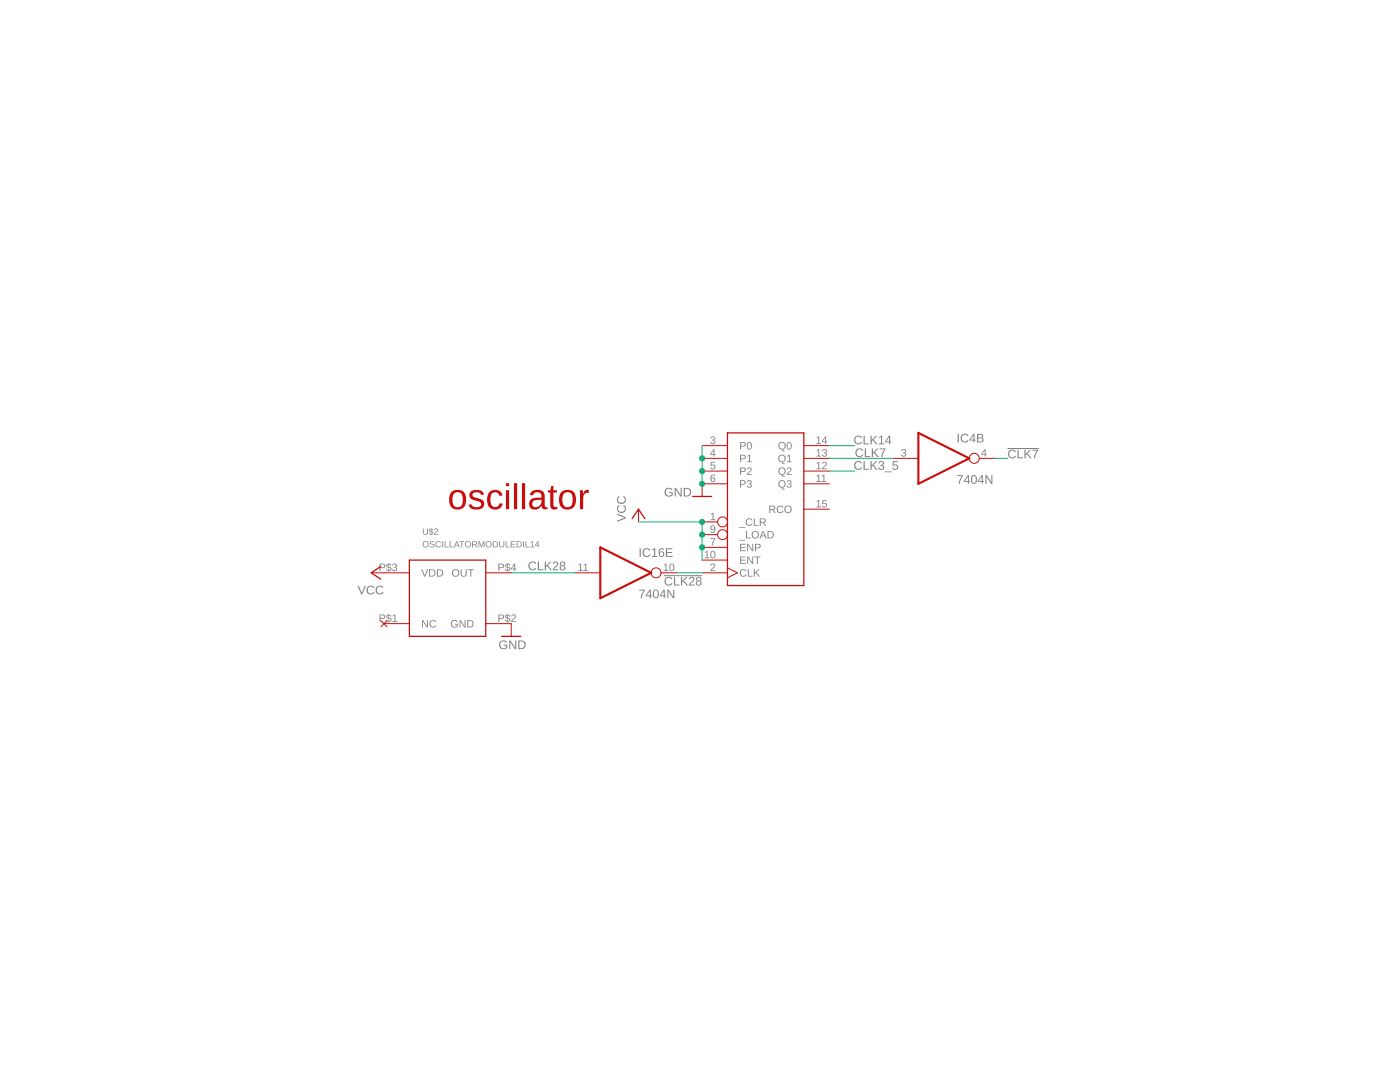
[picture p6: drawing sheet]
<svg xmlns="http://www.w3.org/2000/svg" width="279mm" height="216mm" viewBox="0 0 279 216" stroke-linecap="round" stroke-linejoin="round" font-family="sans-serif">
<g fill="#808080">
<path d="M180 89.7a.43 .43 0 0 1 .7 0 .43 .43 0 0 1-.2 .7 .39 .39 0 0 1 .4 .4 .39 .39 0 0 1-.5 .3l-.5-.2-.1-.2h.2a.3 .3 0 0 0 .4 .3 .3 .3 0 0 0 .2-.5l-.4-.1v-.1a.29 .29 0 0 0 .4-.2 .29 .29 0 0 0-.2-.4 .29 .29 0 0 0-.3 .3h-.2z"/>
<path d="M141.9 87.2a.43 .43 0 0 1 .7-.1 .43 .43 0 0 1-.2 .7 .39 .39 0 0 1 .4 .5 .39 .39 0 0 1-.5 .3l-.5-.2v-.2h.1a.3 .3 0 0 0 .5 .2 .3 .3 0 0 0 .1-.4l-.4-.1v-.2a.29 .29 0 0 0 .4-.1 .29 .29 0 0 0-.2-.4 .29 .29 0 0 0-.3 .3h-.2z"/>
<path d="M141.8 92.2h.9v.1h-.7v.5a.5 .5 0 0 1 .7 .2 .5 .5 0 0 1-.3 .7 .5 .5 0 0 1-.6-.4l.5 .2a.34 .34 0 0 0 .2-.5 .34 .34 0 0 0-.5 0h-.2z"/>
<path d="M141.9 102.6l.5-.3v1.3h.4v.2h-1v-.2h.4v-1.1l-.3 .2z"/>
<path d="M141.8 107.4h1l-.6 1.5h-.1v-.4l.5-.9h-.8z"/>
<path d="M141.9 112.6a.5 .5 0 0 1 .8 .2 .5 .5 0 0 1-.4 .7l-.3 .3h.8v.1h-1l.1-.3 .4-.4a.3 .3 0 0 0 .2-.5 .3 .3 0 0 0-.5 .2l-.2-.1z"/>
<path d="M84.3 108.6a.63 .63 0 0 1 1.2 0 .63 .63 0 0 1-1.2 0zM84.4 108.6a.5 .5 0 0 0 1 0 .5 .5 0 0 0-1 0zM85.9 108.1l.5-.1 .3 .3h-.2a.28 .28 0 0 0-.3-.2 .28 .28 0 0 0-.2 .3 .51 .51 0 0 1 .5 .2 .51 .51 0 0 1 .1 .5l-.2 .1a.55 .55 0 0 1-.7-.3h.2a.33 .33 0 0 0 .4 .2 .33 .33 0 0 0 .2-.3l-.5-.2a.3 .3 0 0 1-.2-.2 .3 .3 0 0 1 .1-.3zM87.1 108.1l.6-.1 .3 .3h-.1a.46 .46 0 0 0-.7 0 .46 .46 0 0 0 0 .7 .46 .46 0 0 0 .7-.2l.1 .1a.63 .63 0 0 1-.9 .2 .63 .63 0 0 1 0-1zM88.3 108h.1v1.2h-.1zM88.7 108h.2v1.1h.6v.1h-.8zM89.7 108h.2v1.1h.6v.1h-.8zM91.1 108h.2l.5 1.2h-.2l-.2-.3h-.5l-.2 .3h-.1zM91.2 108.1l-.3 .6h.5zM91.7 108h1v.1h-.4v1.1h-.2v-1.1h-.4zM92.7 108.6a.65 .65 0 0 1 1.3 0 .65 .65 0 0 1-1.3 0zM92.9 108.6a.47 .47 0 0 0 .9 0 .47 .47 0 0 0-.9 0zM94.2 108h.6a.35 .35 0 0 1 .4 .3 .35 .35 0 0 1-.3 .4l.4 .5h-.2l-.3-.5h-.4v.5h-.2zM94.4 108.1v.5h.4a.23 .23 0 0 0 .2-.2 .23 .23 0 0 0-.2-.3zM95.5 108h.2l.4 1 .4-1h.2v1.2h-.2v-1.1l-.4 1.1h-.1l-.4-1.1v1.1h-.1zM96.9 108.6a.63 .63 0 0 1 1.2 0 .63 .63 0 0 1-1.2 0zM97 108.6a.5 .5 0 0 0 1 0 .5 .5 0 0 0-1 0zM98.4 108h.4a.61 .61 0 0 1 .6 .6 .61 .61 0 0 1-.6 .6h-.4zM98.5 108.1v1a.52 .52 0 0 0 .7-.5 .52 .52 0 0 0-.7-.5zM99.6 108h.2v.8a.34 .34 0 0 0 .3 .3 .34 .34 0 0 0 .4-.3v-.8h.1v.8a.51 .51 0 0 1-.5 .4 .51 .51 0 0 1-.5-.4zM100.9 108h.2v1.1h.6v.1h-.8zM101.9 108h.9v.1h-.7v.4h.7v.2h-.7v.4h.8v.1h-1zM103.1 108h.4a.61 .61 0 0 1 .7 .6 .61 .61 0 0 1-.6 .6h-.5zM103.3 108.1v1a.52 .52 0 0 0 .7-.5 .52 .52 0 0 0-.7-.5zM104.4 108h.2v1.2h-.2zM104.9 108h.1v1.1h.7v.1h-.8zM105.9 108.2l.4-.2v1.1h.3v.1h-.7v-.1h.3v-1l-.3 .2zM107.3 108h.2v.8h.1v.1h-.1v.3h-.2v-.3h-.6zM107.3 108.2l-.4 .6h.4z"/>
<path d="M99.8 128a.9 .9 0 0 1 1.4 .2h-.2a.68 .68 0 0 0-1 0 .68 .68 0 0 0 0 1 .68 .68 0 0 0 .9 0l.1-.3h-.5v-.2h.7v.6a.94 .94 0 0 1-1.3 .1 .94 .94 0 0 1-.1-1.4zM101.6 127.8h.3l.9 1.5v-1.5h.2v1.7h-.3l-.9-1.4v1.4h-.2zM103.4 127.8h.6a.86 .86 0 0 1 .9 .8 .86 .86 0 0 1-.8 .9h-.7zM103.7 128v1.3a.73 .73 0 0 0 1-.6 .73 .73 0 0 0-1-.7z"/>
<path d="M71.4 116.9h.2l.6 1.5 .6-1.5h.2l-.7 1.7h-.2zM73.4 117.1a.86 .86 0 0 1 1.3 .2l-.2 .1a.63 .63 0 0 0-.9-.1 .63 .63 0 0 0 0 1 .63 .63 0 0 0 .9-.2l.2 .1a.88 .88 0 0 1-1.3 .2 .88 .88 0 0 1 0-1.3zM75.2 117.1a.86 .86 0 0 1 1.3 .2l-.2 .1a.63 .63 0 0 0-.9-.1 .63 .63 0 0 0 0 1 .63 .63 0 0 0 .9-.2l.2 .1a.88 .88 0 0 1-1.3 .2 .88 .88 0 0 1 0-1.3z"/>
<path d="M191 94.8h1.2l-.5 1.1-.1 .6h-.3l.1-.4 .6-1.1h-1zM193.1 94.8h.3v1.2h.2v.1h-.2v.4h-.2v-.4h-.9zM193.2 95.1l-.7 .9h.7zM194 94.9a.64 .64 0 0 1 .8 0 .64 .64 0 0 1 .2 .8 .64 .64 0 0 1-.6 .9 .64 .64 0 0 1-.6-.9zM194.2 95a.97 .97 0 0 0 .2 1.4 .86 .86 0 0 0 0-1.4zM195.9 94.8h.2v1.2h.3v.1h-.3v.4h-.2v-.4h-.8zM195.9 95.1l-.6 .9h.6zM196.7 94.8h.2l1 1.5-.1-1.5h.3v1.7h-.3l-.9-1.4v1.4h-.2z"/>
<path d="M127.5 117.7h1.2l-.5 1.1-.1 .6h-.2v-.5l.6-1.1h-1zM129.7 117.7h.2v1.1h.2v.2h-.2v.4h-.2v-.4h-.8zM129.7 117.9l-.6 .9h.6zM130.6 117.7a.64 .64 0 0 1 .7 .1 .64 .64 0 0 1 .2 .7 .64 .64 0 0 1-.6 .9 .64 .64 0 0 1-.6-.9zM130.7 117.8a.97 .97 0 0 0 .2 1.4 .86 .86 0 0 0 0-1.4zM132.4 117.7h.3v1.1h.2v.2h-.2v.4h-.2v-.4h-.9zM132.5 117.9l-.7 .9h.7zM133.2 117.7h.2l1 1.4v-1.4h.2v1.7h-.3l-.9-1.5v1.5h-.2z"/>
<path d="M123.2 102.5l1.7 .7v.2l-1.7 .7v-.2l1.5-.6-1.5-.6zM123.4 100.9l.2-.1v.2a.63 .63 0 0 0 0 1 .63 .63 0 0 0 .9-.1 .63 .63 0 0 0-.1-.9v-.2a.87 .87 0 0 1 .3 1.2 .87 .87 0 0 1-1.3 .2 .87 .87 0 0 1 0-1.3zM123.4 99.1l.2-.1v.2a.63 .63 0 0 0 0 .9 .63 .63 0 0 0 .9 0 .63 .63 0 0 0-.1-.9v-.2a.87 .87 0 0 1 .3 1.2 .87 .87 0 0 1-1.3 .2 .87 .87 0 0 1 0-1.3z"/>
<path d="M132.8 97.6a.9 .9 0 0 1 1.4 .1l-.2 .1a.68 .68 0 0 0-1 0 .68 .68 0 0 0 0 .9 .68 .68 0 0 0 .9 .1l.1-.4h-.5v-.2h.8v.6a.94 .94 0 0 1-1.4 .1 .94 .94 0 0 1-.1-1.3zM134.6 97.4h.3l.9 1.4v-1.4h.2v1.7h-.2l-1-1.5 .1 1.5h-.3zM136.4 97.4h.6a.86 .86 0 0 1 .9 .8 .86 .86 0 0 1-.8 .9h-.7zM136.7 97.5v1.4a.73 .73 0 0 0 1-.7 .73 .73 0 0 0-1-.7z"/>
<path d="M84.1 113.6h.2l.5 1.3 .5-1.3h.2l-.6 1.5h-.2zM85.6 113.6h.5a.74 .74 0 0 1 .8 .7 .74 .74 0 0 1-.7 .8h-.6zM85.8 113.7v1.2a.62 .62 0 0 0 .9-.6 .62 .62 0 0 0-.9-.6zM87.2 113.6h.5a.74 .74 0 0 1 .8 .7 .74 .74 0 0 1-.8 .8h-.5zM87.4 113.7v1.2a.62 .62 0 0 0 .9-.6 .62 .62 0 0 0-.9-.6z"/>
<path d="M75.7 112.5h.7a.45 .45 0 0 1 .5 .4 .45 .45 0 0 1-.5 .5h-.5v.5h-.2zM75.9 112.6v.6h.6a.3 .3 0 0 0 0-.5zM77.2 112.6l.3-.1v-.1l.5 .2 .1 .2-.2 .1-.2-.3v.5l.1 .1a.39 .39 0 0 1 .3 .4 .39 .39 0 0 1-.4 .3v.2h-.2v-.2l-.4-.2-.1-.2h.2l.3 .3v-.6h-.2a.34 .34 0 0 1-.1-.6zM77.7 113.3v.5a.25 .25 0 0 0 .3-.3 .25 .25 0 0 0-.3-.2zM77.3 112.7v.3l.2 .1v-.5zM78.4 112.5a.43 .43 0 0 1 .7 0 .43 .43 0 0 1-.2 .7 .39 .39 0 0 1 .4 .5 .39 .39 0 0 1-.5 .3l-.5-.3v-.1l.2-.1a.3 .3 0 0 0 .4 .3 .3 .3 0 0 0 .1-.5h-.4v-.2a.29 .29 0 0 0 .4-.1 .29 .29 0 0 0-.2-.4 .29 .29 0 0 0-.3 .2h-.2z"/>
<path d="M84.2 123.7h.3l.7 1.3v-1.3h.2v1.5h-.2l-.8-1.2v1.2h-.2zM85.9 123.9l.7-.2 .4 .4h-.1a.54 .54 0 0 0-.9 0 .54 .54 0 0 0 .1 .8 .54 .54 0 0 0 .8-.1h.2a.75 .75 0 0 1-1.2 .3 .75 .75 0 0 1 0-1.2z"/>
<path d="M75.7 122.6h.7a.45 .45 0 0 1 .5 .5 .45 .45 0 0 1-.5 .4h-.5v.6h-.2zM75.9 122.8v.6l.6-.1a.3 .3 0 0 0 0-.5zM77.2 122.7l.3-.1v-.1l.5 .2 .1 .3h-.2l-.2-.2v.5h.1a.39 .39 0 0 1 .3 .5 .39 .39 0 0 1-.4 .3v.1h-.2v-.1l-.4-.2-.1-.2h.2l.3 .2v-.5l-.2-.1a.34 .34 0 0 1-.1-.6zM77.7 123.4v.5a.25 .25 0 0 0 .3-.2 .25 .25 0 0 0-.3-.3zM77.3 122.9v.2l.2 .1v-.4zM78.4 122.9l.5-.3v1.3h.4v.2h-1v-.2h.4v-1.1l-.3 .2z"/>
<path d="M90.1 114.3a.8 .8 0 0 1 1.6 0 .8 .8 0 0 1-1.6 0zM90.3 114.3a.6 .6 0 0 0 1.2 0 .6 .6 0 0 0-1.2 0zM91.9 113.6h.2v.9a.41 .41 0 0 0 .4 .4 .41 .41 0 0 0 .4-.4v-.9h.2v.9a.61 .61 0 0 1-.6 .6 .61 .61 0 0 1-.6-.6zM93.4 113.6h1.2v.2h-.5v1.3h-.2v-1.3h-.5z"/>
<path d="M99.5 112.5h.6a.45 .45 0 0 1 .5 .4 .45 .45 0 0 1-.5 .5h-.4v.5h-.2zM99.7 112.6v.6h.5a.3 .3 0 0 0 0-.5zM100.9 112.6l.3-.1v-.1l.5 .2 .1 .2-.2 .1-.2-.3v.5l.1 .1a.39 .39 0 0 1 .4 .4 .39 .39 0 0 1-.5 .3v.2h-.2v-.2l-.4-.2-.1-.2h.2l.3 .3v-.6h-.2a.34 .34 0 0 1-.1-.6zM101.4 113.3v.5a.25 .25 0 0 0 .3-.3 .25 .25 0 0 0-.3-.2zM101 112.7v.3l.2 .1v-.5zM102.6 112.5h.2v1h.2v.1h-.2v.3h-.2v-.3h-.7zM102.6 112.7l-.5 .8h.5z"/>
<path d="M90.2 123.9l.7-.2 .4 .4h-.2a.58 .58 0 0 0-.8 0 .58 .58 0 0 0 .1 .9 .58 .58 0 0 0 .8-.1v-.3h-.5v-.1h.7v.5a.8 .8 0 0 1-1.2 .1 .8 .8 0 0 1 0-1.2zM91.7 123.7h.2l.8 1.3v-1.3h.2v1.5h-.2l-.8-1.2v1.2h-.2zM93.3 123.7h.4a.74 .74 0 0 1 .8 .7 .74 .74 0 0 1-.7 .8h-.5zM93.4 123.9v1.1a.62 .62 0 0 0 .9-.5 .62 .62 0 0 0-.9-.6z"/>
<path d="M99.5 122.6h.6a.45 .45 0 0 1 .5 .5 .45 .45 0 0 1-.5 .4h-.4v.6h-.2zM99.7 122.8v.6l.5-.1a.3 .3 0 0 0 0-.5zM100.9 122.7l.3-.1v-.1l.5 .2 .1 .3h-.2l-.2-.2v.5h.1a.39 .39 0 0 1 .4 .5 .39 .39 0 0 1-.5 .3v.1h-.2v-.1l-.4-.2-.1-.2h.2l.3 .2v-.5l-.2-.1a.34 .34 0 0 1-.1-.6zM101.4 123.4v.5a.25 .25 0 0 0 .3-.2 .25 .25 0 0 0-.3-.3zM101 122.9v.2l.2 .1v-.4zM102.2 122.7a.5 .5 0 0 1 .7 .2 .5 .5 0 0 1-.4 .7l-.3 .3h.8v.2h-1l.1-.4 .4-.3a.3 .3 0 0 0 .2-.5 .3 .3 0 0 0-.5 .1h-.2z"/>
<path d="M84.4 105.5h.2v.7a.34 .34 0 0 0 .3 .4 .34 .34 0 0 0 .3-.4v-.7h.2v.7a.51 .51 0 0 1-.5 .5 .51 .51 0 0 1-.5-.5zM85.7 105.6l.3-.2 .3 .2 .2 .2-.4-.2v.4l.3 .1a.33 .33 0 0 1 .1 .4 .33 .33 0 0 1-.4 .2l-.1 .1-.4-.4 .4 .1v-.4l-.4-.2zM86.1 106.1v.4a.21 .21 0 0 0 .2-.2 .21 .21 0 0 0-.2-.2zM85.8 105.7v.2l.2 .1v-.4zM86.7 105.5a.42 .42 0 0 1 .7 .2 .42 .42 0 0 1-.4 .6l-.2 .2h.6v.2h-.8l.5-.7a.24 .24 0 0 0 .1-.4 .24 .24 0 0 0-.4 .2h-.2z"/>
<path d="M196.5 89.6h.2v1h.2v.2h-.2v.3h-.2v-.3h-.7zM196.5 89.8l-.5 .8h.5z"/>
<path d="M191.1 86.6h.3v1.7h-.3zM191.9 86.8a.86 .86 0 0 1 1.4 .2h-.2a.63 .63 0 0 0-1 0 .63 .63 0 0 0 .1 .9 .63 .63 0 0 0 .9-.1l.2 .1a.88 .88 0 0 1-1.3 .2 .88 .88 0 0 1-.1-1.3zM194.2 86.6h.3v1.1h.2v.2h-.2v.4h-.2v-.4h-.8zM194.3 86.8l-.6 .9h.6zM195 86.6h1l.2 .2v.3l-.3 .3a.47 .47 0 0 1 .4 .5 .47 .47 0 0 1-.6 .4h-.7zM195.2 86.8v.5l.8-.2-.1-.3zM195.2 87.5v.6h.7l.2-.2-.2-.4z"/>
<path d="M147.7 88.2h.6a.45 .45 0 0 1 .5 .5 .45 .45 0 0 1-.5 .4h-.4v.6h-.2zM147.9 88.4v.5h.6a.3 .3 0 0 0 0-.5zM149.3 88.3a.55 .55 0 0 1 .6 0 .55 .55 0 0 1 .2 .6 .55 .55 0 0 1-.6 .8 .55 .55 0 0 1-.5-.8zM149.4 88.4a.83 .83 0 0 0 .1 1.1 .73 .73 0 0 0 .1-1.2z"/>
<path d="M147.7 90.7h.6a.45 .45 0 0 1 .5 .5 .45 .45 0 0 1-.5 .4h-.4v.6h-.2zM147.9 90.9v.6h.6a.3 .3 0 0 0 0-.6zM149.2 91l.5-.3v1.4h.3v.1h-.9v-.1h.4v-1.2l-.3 .3z"/>
<path d="M142.4 89.6h.2v1h.2v.2h-.2v.3h-.2v-.3h-.7zM142.4 89.8l-.5 .8h.5z"/>
<path d="M147.7 93.3h.6a.45 .45 0 0 1 .5 .4 .45 .45 0 0 1-.5 .5h-.4v.6h-.2zM147.9 93.4v.6h.6a.3 .3 0 0 0 0-.5zM149.2 93.4a.5 .5 0 0 1 .8 .2 .5 .5 0 0 1-.4 .7l-.3 .3h.7v.2h-.9l.1-.4 .4-.4a.3 .3 0 0 0 .2-.5 .3 .3 0 0 0-.5 .2l-.2-.1z"/>
<path d="M147.7 95.8h.6a.45 .45 0 0 1 .5 .5 .45 .45 0 0 1-.5 .4h-.4v.6h-.2zM147.9 96v.6l.6-.1a.3 .3 0 0 0 0-.5zM149.2 95.9a.43 .43 0 0 1 .7 0 .43 .43 0 0 1-.2 .6 .39 .39 0 0 1 .3 .5 .39 .39 0 0 1-.4 .3l-.5-.2-.1-.2h.2a.3 .3 0 0 0 .4 .3 .3 .3 0 0 0 .2-.5l-.4-.1v-.1a.29 .29 0 0 0 .4-.2 .29 .29 0 0 0-.2-.4 .29 .29 0 0 0-.4 .3h-.1z"/>
<path d="M142 94.8l.5-.1 .2 .3-.5-.1-.2 .5a.47 .47 0 0 1 .7 .1 .47 .47 0 0 1-.2 .7 .47 .47 0 0 1-.7-.3v-.7zM141.9 95.7a.35 .35 0 0 0 .7 0 .35 .35 0 0 0-.7 0z"/>
<path d="M155.5 88.4a.76 .76 0 0 1 1.2 .2 .76 .76 0 0 1-.5 1.1l.1 .2h.3v.2l-.4-.1-.2-.3a.77 .77 0 0 1-.7-.5 .77 .77 0 0 1 .2-.8zM155.4 88.9a.6 .6 0 0 0 1.2 0 .6 .6 0 0 0-1.2 0zM157.2 88.3a.55 .55 0 0 1 .6 0 .55 .55 0 0 1 .2 .6 .55 .55 0 0 1-.5 .8 .55 .55 0 0 1-.5-.8zM157.3 88.4a.83 .83 0 0 0 .2 1.1 .73 .73 0 0 0 0-1.2z"/>
<path d="M163 87.3l.5-.2v1.3h.3v.2h-.9v-.2h.4v-1.1l-.3 .2zM164.7 87.1h.2v1h.2v.1h-.2v.4h-.2v-.4h-.7zM164.7 87.3l-.5 .8h.5z"/>
<path d="M155.5 90.9a.76 .76 0 0 1 1.2 .2 .76 .76 0 0 1-.5 1.1l.1 .2 .3 .1v.1l-.4-.1-.2-.3a.77 .77 0 0 1-.7-.5 .77 .77 0 0 1 .2-.8zM155.4 91.5a.6 .6 0 0 0 1.2 0 .6 .6 0 0 0-1.2 0zM157.1 91l.5-.3v1.4h.4v.1h-.9v-.1h.3v-1.2l-.3 .3z"/>
<path d="M163 89.9l.5-.3v1.3h.3v.2h-.9v-.2h.4v-1.1l-.3 .2zM164.2 89.7a.43 .43 0 0 1 .7 0 .43 .43 0 0 1-.2 .7 .39 .39 0 0 1 .3 .4 .39 .39 0 0 1-.5 .3l-.4-.2-.1-.2h.2a.3 .3 0 0 0 .4 .3 .3 .3 0 0 0 .2-.5l-.4-.1v-.1a.29 .29 0 0 0 .4-.2 .29 .29 0 0 0-.2-.4 .29 .29 0 0 0-.4 .3h-.1z"/>
<path d="M155.5 93.5a.76 .76 0 0 1 1.2 .2 .76 .76 0 0 1-.5 1.1l.1 .2h.3v.1h-.4l-.2-.3a.77 .77 0 0 1-.7-.5 .77 .77 0 0 1 .2-.8zM155.4 94a.6 .6 0 0 0 1.2 0 .6 .6 0 0 0-1.2 0zM157.2 93.4a.5 .5 0 0 1 .7 .2 .5 .5 0 0 1-.4 .7l-.3 .3h.8v.2h-1l.1-.4 .4-.4a.3 .3 0 0 0 .2-.5 .3 .3 0 0 0-.5 .2l-.2-.1z"/>
<path d="M163 92.4l.5-.2v1.3h.3v.1h-.9v-.1h.4v-1.2l-.3 .3zM164.2 92.3a.5 .5 0 0 1 .8 .2 .5 .5 0 0 1-.4 .7l-.3 .3h.7v.1h-.9l.1-.3 .4-.4a.3 .3 0 0 0 .2-.5 .3 .3 0 0 0-.5 .1h-.2z"/>
<path d="M155.5 96a.76 .76 0 0 1 1.2 .2 .76 .76 0 0 1-.5 1.1l.1 .2h.3v.2l-.4-.1-.2-.3a.77 .77 0 0 1-.7-.5 .77 .77 0 0 1 .2-.8zM155.4 96.6a.6 .6 0 0 0 1.2 0 .6 .6 0 0 0-1.2 0zM157.2 95.9a.43 .43 0 0 1 .6 0 .43 .43 0 0 1-.2 .6 .39 .39 0 0 1 .4 .5 .39 .39 0 0 1-.5 .3l-.5-.2v-.2h.2a.3 .3 0 0 0 .4 .3 .3 .3 0 0 0 .1-.5l-.4-.1v-.1a.29 .29 0 0 0 .4-.2 .29 .29 0 0 0-.2-.4 .29 .29 0 0 0-.3 .3h-.2z"/>
<path d="M163 94.9l.5-.2v1.3h.3v.2h-.9v-.2h.4v-1.1l-.3 .2zM164 94.9l.5-.2v1.3h.4v.2h-.9v-.2h.3v-1.1l-.3 .2z"/>
<path d="M147.5 105.2h1.2v.1h-1.2zM149 103.6l.8-.2 .4 .4h-.2a.54 .54 0 0 0-.8 0 .54 .54 0 0 0 0 .8 .54 .54 0 0 0 .8-.1h.2a.75 .75 0 0 1-1.1 .3 .75 .75 0 0 1-.1-1.2zM150.4 103.4h.2v1.3h.8v.2h-1zM151.6 103.4h.7a.43 .43 0 0 1 .5 .4 .43 .43 0 0 1-.3 .5l.4 .6h-.2l-.4-.6h-.5v.6h-.2zM151.8 103.6v.5h.5a.28 .28 0 0 0 .3-.2 .28 .28 0 0 0-.3-.3z"/>
<path d="M147.5 107.7h1.2v.2h-1.2zM148.9 106h.2v1.3h.7v.1h-.9zM149.9 106.7a.8 .8 0 0 1 1.6 0 .8 .8 0 0 1-1.6 0zM150.1 106.7a.6 .6 0 0 0 1.2 0 .6 .6 0 0 0-1.2 0zM152.2 106h.2l.6 1.4h-.2l-.2-.4h-.7l-.1 .4h-.2zM152.3 106.1l-.3 .8h.6zM153.2 106h.5a.74 .74 0 0 1 .7 .7 .74 .74 0 0 1-.7 .7h-.5zM153.4 106.1v1.2a.62 .62 0 0 0 .8-.6 .62 .62 0 0 0-.8-.6z"/>
<path d="M141.9 105a.54 .54 0 0 1 .7-.1 .54 .54 0 0 1 .2 .7 .54 .54 0 0 1-.3 .7 .54 .54 0 0 1-.7-.3l.6 .2 .2-.6a.47 .47 0 0 1-.7 .1 .47 .47 0 0 1 0-.7zM141.9 105.3a.35 .35 0 0 0 .7 0 .35 .35 0 0 0-.7 0z"/>
<path d="M147.7 108.5h1.1v.2h-.9v.4h.9v.2h-.9v.5h1v.2h-1.2zM149.1 108.5h.3l.8 1.3-.1-1.3h.2v1.5h-.2l-.8-1.3v1.3h-.2zM150.7 108.5h.6a.45 .45 0 0 1 .5 .5 .45 .45 0 0 1-.5 .4h-.4v.6h-.2zM150.9 108.7v.6l.6-.1a.3 .3 0 0 0 0-.5z"/>
<path d="M147.7 111h1.1v.2h-.9v.5h.9v.1h-.9v.6h1v.1h-1.2zM149.1 111h.3l.8 1.3-.1-1.3h.2v1.5h-.2l-.8-1.2v1.2h-.2zM150.5 111h1.3v.2h-.6v1.3h-.1v-1.3h-.6z"/>
<path d="M140.7 110.2l.5-.3v1.3h.4v.2h-1v-.2h.4v-1.1l-.3 .2zM142 110a.55 .55 0 0 1 .6 0 .55 .55 0 0 1 .2 .7 .55 .55 0 0 1-.5 .7 .55 .55 0 0 1-.5-.7zM142.1 110.1a.83 .83 0 0 0 .2 1.2 .73 .73 0 0 0 0-1.2z"/>
<path d="M147.8 113.8l.8-.2 .4 .3-.2 .1a.54 .54 0 0 0-.8-.1 .54 .54 0 0 0 0 .9 .54 .54 0 0 0 .8-.2l.2 .1a.75 .75 0 0 1-1.1 .2 .75 .75 0 0 1-.1-1.1zM149.2 113.6h.2v1.3h.8v.2h-1zM150.4 113.6h.2v.7l.7-.7h.3l-.6 .6 .7 .9h-.3l-.6-.8-.2 .2v.6h-.2z"/>
<path d="M153.5 100.9h.7a.43 .43 0 0 1 .5 .3 .43 .43 0 0 1-.3 .5l.4 .7h-.2l-.4-.6h-.5v.6h-.2zM153.7 101.1v.5h.5a.28 .28 0 0 0 .3-.3 .28 .28 0 0 0-.3-.2zM155.2 101.1l.7-.2 .4 .3-.1 .1a.54 .54 0 0 0-.9 0 .54 .54 0 0 0 .1 .8 .54 .54 0 0 0 .8-.2l.2 .1a.75 .75 0 0 1-1.2 .2 .75 .75 0 0 1 0-1.1zM156.5 101.6a.76 .76 0 0 1 1.5 0 .76 .76 0 0 1-1.5 0zM156.6 101.6a.6 .6 0 0 0 1.2 0 .6 .6 0 0 0-1.2 0z"/>
<path d="M163 100l.5-.2v1.3h.3v.2h-.9v-.2h.4v-1.1l-.3 .2zM164.1 99.8h.9v.1h-.7v.5a.5 .5 0 0 1 .7 .2 .5 .5 0 0 1-.3 .7 .5 .5 0 0 1-.7-.4l.5 .2a.34 .34 0 0 0 .3-.5 .34 .34 0 0 0-.5 0h-.2z"/>
<path d="M115.4 112.7l.6-.2v1.3h.3v.1h-.9v-.1h.4v-1.2l-.4 .3zM116.5 112.7l.5-.2v1.3h.4v.1h-1v-.1h.4v-1.2l-.3 .3z"/>
<path d="M132.5 112.7l.5-.2v1.3h.4v.1h-.9v-.1h.3v-1.2l-.3 .3zM133.8 112.5a.55 .55 0 0 1 .6 .1 .55 .55 0 0 1 .2 .6 .55 .55 0 0 1-.5 .8 .55 .55 0 0 1-.5-.8zM133.9 112.6a.83 .83 0 0 0 .2 1.2 .73 .73 0 0 0 0-1.2z"/>
<path d="M127.6 109.4h.3v1.7h-.3zM128.5 109.6a.86 .86 0 0 1 1.3 .2l-.2 .1a.63 .63 0 0 0-1-.1 .63 .63 0 0 0 .1 1 .63 .63 0 0 0 .9-.2l.2 .1a.88 .88 0 0 1-1.3 .3 .88 .88 0 0 1 0-1.4zM130.2 109.7l.6-.3v1.5h.4v.2h-1.1v-.2h.4v-1.3l-.3 .3zM131.7 109.5l.2-.1a.5 .5 0 0 1 .6 .3l-.2 .1-.1-.2a.47 .47 0 0 0-.5 .1 .47 .47 0 0 0-.1 .5 .55 .55 0 0 1 .9 .1 .55 .55 0 0 1-.2 .8 .55 .55 0 0 1-.8-.3l-.1-.8zM131.6 110.6a.4 .4 0 0 0 .8 0 .4 .4 0 0 0-.8 0zM132.9 109.4h1.3v.2h-1.1v.5h1v.2h-1v.6h1.2v.2h-1.4z"/>
<path d="M170.7 92.2a.86 .86 0 0 1 1.3 .2l-.2 .1a.63 .63 0 0 0-.9-.1 .63 .63 0 0 0 0 1 .63 .63 0 0 0 .9-.2l.2 .1a.88 .88 0 0 1-1.3 .3 .88 .88 0 0 1 0-1.4zM172.3 92h.3v1.6h.8v.1h-1.1zM173.7 92h.3v.9l.8-.9h.3l-.8 .8 .9 .9h-.3l-.7-.8-.2 .2v.6h-.3zM175.5 92.1a.5 .5 0 0 1 .7 0 .5 .5 0 0 1 0 .7l-.1 .1a.51 .51 0 0 1 .3 .7 .51 .51 0 0 1-.8 .1l-.3-.4h.2a.35 .35 0 0 0 .5 .3 .35 .35 0 0 0 .1-.6h-.4v-.2a.33 .33 0 0 0 .5-.2 .33 .33 0 0 0-.3-.4 .33 .33 0 0 0-.4 .3l-.2-.1zM176.5 94.1h1.5v.1h-1.5zM178.2 92h1v.2h-.8l-.1 .6a.59 .59 0 0 1 .9 .2 .59 .59 0 0 1-.4 .8 .59 .59 0 0 1-.7-.4l.2-.1a.38 .38 0 0 0 .6 .2 .38 .38 0 0 0 0-.6 .38 .38 0 0 0-.6 0h-.2z"/>
<path d="M105.7 112.3a.86 .86 0 0 1 1.3 .2h-.2a.63 .63 0 0 0-.9 0 .63 .63 0 0 0 0 .9 .63 .63 0 0 0 .9-.1l.2 .1a.88 .88 0 0 1-1.3 .2 .88 .88 0 0 1 0-1.3zM107.3 112.1h.3v1.5h.8v.2h-1.1zM108.7 112.1h.3v.8l.8-.8h.3l-.8 .7 .9 1h-.3l-.7-.8-.2 .1v.7h-.3zM110.5 112.2a.55 .55 0 0 1 .8 .1 .55 .55 0 0 1-.3 .8l-.4 .5h.8v.2h-1.1l.1-.3 .4-.5a.37 .37 0 0 0 .4-.5 .37 .37 0 0 0-.6-.1l-.1 .1h-.2zM111.9 112.2a.51 .51 0 0 1 .7-.1 .51 .51 0 0 1 0 .7l-.1 .1a.5 .5 0 0 1 .2 .7 .5 .5 0 0 1-.8 0 .5 .5 0 0 1 .1-.7l-.3-.3zM111.9 112.5a.35 .35 0 0 0 .7 0 .35 .35 0 0 0-.7 0zM111.9 113.3a.36 .36 0 0 0 .7 0 .36 .36 0 0 0-.7 0z"/>
<path d="M170.7 87.2a.86 .86 0 0 1 1.3 .1l-.2 .1a.63 .63 0 0 0-.9 0 .63 .63 0 0 0 0 .9 .63 .63 0 0 0 .9-.2l.2 .1a.88 .88 0 0 1-1.3 .3 .88 .88 0 0 1 0-1.3zM172.3 86.9h.3v1.6h.8v.2h-1.1zM173.7 86.9h.3v.9l.8-.9h.3l-.8 .8 .9 1h-.3l-.7-.9-.2 .2v.7h-.3zM175.4 87.2l.6-.3v1.6h.5v.2h-1.1v-.2h.4v-1.3l-.4 .2zM177.4 86.9h.3v1.2h.2v.2h-.2v.4h-.3v-.4h-.8zM177.4 87.2l-.6 .9h.6z"/>
<path d="M170.9 89.7a.86 .86 0 0 1 1.4 .2l-.2 .1a.63 .63 0 0 0-1-.1 .63 .63 0 0 0 .1 1 .63 .63 0 0 0 .9-.2l.2 .1a.88 .88 0 0 1-1.3 .2 .88 .88 0 0 1-.1-1.3zM172.6 89.5h.2v1.5h.9v.2h-1.1zM174 89.5h.2v.8l.8-.8h.3l-.7 .7 .8 1h-.3l-.7-.8-.2 .1v.7h-.2zM175.6 89.5h1.1l-.5 1.1-.1 .6h-.2l.1-.5 .5-1h-.9z"/>
<path d="M201.4 89.9a.86 .86 0 0 1 1.3 .2l-.2 .1a.63 .63 0 0 0-.9 0 .63 .63 0 0 0 0 .9 .63 .63 0 0 0 1-.2l.2 .1a.88 .88 0 0 1-1.4 .3 .88 .88 0 0 1 0-1.4zM203.1 89.7h.2v1.6h.9v.2h-1.1zM204.5 89.7h.2v.9l.8-.9h.3l-.7 .8 .8 1h-.3l-.7-.9-.2 .2v.7h-.2zM206 89.7h1.2l-.5 1.1-.1 .7h-.2v-.5l.6-1.1h-1z"/>
</g>
<path d="M201.1 89.5h6.2" fill="none" stroke="#808080" stroke-width=".2"/>
<path d="M132.8 115.3a.86 .86 0 0 1 1.4 .2l-.2 .1a.63 .63 0 0 0-1-.1 .63 .63 0 0 0 .1 1 .63 .63 0 0 0 .9-.2l.2 .1a.88 .88 0 0 1-1.3 .3 .88 .88 0 0 1-.1-1.4zM134.5 115.1h.2v1.5h.9v.2h-1.1zM135.9 115.1h.2v.9l.9-.9h.2l-.7 .8 .8 .9h-.3l-.6-.8-.3 .2v.6h-.2zM137.7 115.2a.55 .55 0 0 1 .8 .1 .55 .55 0 0 1-.3 .8l-.5 .5h.9v.2h-1.1v-.3l.5-.4a.37 .37 0 0 0 .4-.6 .37 .37 0 0 0-.7-.1v.2l-.2-.1zM139 115.2a.51 .51 0 0 1 .8-.1 .51 .51 0 0 1 0 .8h-.1a.5 .5 0 0 1 .1 .8 .5 .5 0 0 1-.7 0 .5 .5 0 0 1 .1-.8l-.3-.2zM139.1 115.5a.35 .35 0 0 0 .7 0 .35 .35 0 0 0-.7 0zM139.1 116.4a.36 .36 0 0 0 .7 0 .36 .36 0 0 0-.7 0z" fill="#808080"/>
<path d="M132.5 114.9h7.6" fill="none" stroke="#808080" stroke-width=".2"/>
<path d="M90.1 98.2a1.73 1.73 0 0 1 2-.3 1.73 1.73 0 0 1 .9 1.8 1.71 1.71 0 0 1-1.7 2 1.71 1.71 0 0 1-1.7-2l.2-1.1zM90.7 98.4a2.24 2.24 0 0 0 0 2.6 1.02 1.02 0 0 0 1.2 .1 1.02 1.02 0 0 0 .4-1l.1-.4a1.11 1.11 0 0 0-.4-1.2 1.11 1.11 0 0 0-1.3-.1zM94 98a1.9 1.9 0 0 1 2.5 .4l.1 .3-.6 .1a.98 .98 0 0 0-1.7 0 1.25 1.25 0 0 0 1.3 .7 1.09 1.09 0 0 1 1 1.2 1.09 1.09 0 0 1-1.1 1 1.55 1.55 0 0 1-2-1l.6-.1a1.18 1.18 0 0 0 1.9 .2v-.4l-.4-.3a2.43 2.43 0 0 1-1.9-.9v-.7zM97.6 98.2a1.53 1.53 0 0 1 2.7 .7h-.7a.9 .9 0 0 0-1-.6 .9 .9 0 0 0-.7 1 1.36 1.36 0 0 0 .9 1.9l.6-.2 .3-.6 .6 .1a1.59 1.59 0 0 1-1.9 1.1 1.59 1.59 0 0 1-1.2-1.9l.1-.8zM101 96.4h.6v.6h-.6zM101 97.8h.6v3.8h-.6zM102.6 96.4h.6v5.2h-.6zM104.2 96.4h.6v5.2h-.6zM106.1 98.1a1.54 1.54 0 0 1 1.6-.4 1.54 1.54 0 0 1 1 1.3v1.9l.2 .3h.4v.4a.79 .79 0 0 1-1.2-.7 1.37 1.37 0 0 1-1.3 .8 1.37 1.37 0 0 1-1.2-.8 1.29 1.29 0 0 1 1.6-1.6h.9a.86 .86 0 0 0-.6-1.1 .86 .86 0 0 0-1.1 .6h-.7zM106.4 100a.74 .74 0 0 0 0 1.1 .74 .74 0 0 0 1.1-.1l.5-.6 .1-.7-1.2 .1zM110 97h.4v.8h.7v.5h-.7l.1 2.6 .2 .2h.5v.5l-.4 .1a.77 .77 0 0 1-1-.9v-2.5h-.4v-.5h.4zM112 98.2a1.73 1.73 0 0 1 2-.3 1.73 1.73 0 0 1 1 1.8 1.71 1.71 0 0 1-1.7 2 1.71 1.71 0 0 1-1.7-2v-.6zM112.7 98.4a2.24 2.24 0 0 0 0 2.6 1.02 1.02 0 0 0 1.1 .1 1.02 1.02 0 0 0 .5-1v-.4a1.11 1.11 0 0 0-.3-1.2 1.11 1.11 0 0 0-1.3-.1zM115.7 97.8h.6l.1 .8a.91 .91 0 0 1 1.1-.8v.6a.95 .95 0 0 0-.9 .2 .95 .95 0 0 0-.2 1v2h-.7z" fill="#c90d0c"/>
<path d="M138.2 99.1h3.8M145.2 86.4h15.2v30.4h-15.2zM76 113l-1.9 1.3 1.9 1.3M81.7 111.8h15.2v15.2h-15.2zM126.2 103.5l1.2-1.9 1.3 1.9M100.1 127h3.8" fill="none" stroke="#c90d0c" stroke-width=".25"/>
<g fill="none" stroke="#c90d0c" stroke-width=".2">
<path d="M140.1 91.5h5.1M140.1 88.9h5.1M140.1 94h5.1M145.2 96.5h-5.1v2.6M160.4 91.5h5.1M160.4 88.9h5.1M160.4 94h5.1M160.4 96.5h5.1M178.2 91.5h5.1M195.4 91.5h3.1M74.1 114.3h7.6M96.9 114.3h5.1"/>
<path d="M114.7 114.3h5.1M127.4 101.6v2.5M131.9 114.3h3.1M140.1 114.3h5.1M140.1 104.1h3.1M140.1 106.7h3.1M140.1 109.2h5.1M140.1 111.8h5.1M145.2 113.3l2 1-2 1M160.4 101.6h5.1M76 123.8l1.2 1.3M76.6 124.4h5.1"/>
<path d="M77.2 123.8l-1.2 1.3M96.9 124.4h5.1v2.6"/>
<circle cx="194.4" cy="91.5" r=".99"/>
<circle cx="130.9" cy="114.3" r=".99"/>
<circle cx="144.2" cy="104.1" r=".99"/>
<circle cx="144.2" cy="106.7" r=".99"/>
</g>
<path d="M183.3 86.4l10.1 5.1-10.1 5zM119.8 109.2l10.2 5.1-10.2 5.1z" fill="none" stroke="#c90d0c" stroke-width=".42"/>
<path d="M140.1 88.9v7.6M165.5 94h5.1M165.5 88.9h5.1M165.5 91.5h12.7M198.5 91.5h2.6M102 114.3h12.7M127.4 104.1h12.7v7.7M135 114.3h5.1" fill="none" stroke="#0dab76" stroke-width=".2"/>
<g fill="#0dab76" stroke="#0dab76" stroke-width=".2">
<circle cx="140.1" cy="91.5" r=".51"/>
<circle cx="140.1" cy="94" r=".51"/>
<circle cx="140.1" cy="96.5" r=".51"/>
<circle cx="140.1" cy="109.2" r=".51"/>
<circle cx="140.1" cy="106.7" r=".51"/>
<circle cx="140.1" cy="104.1" r=".51"/>
</g>
</svg>
